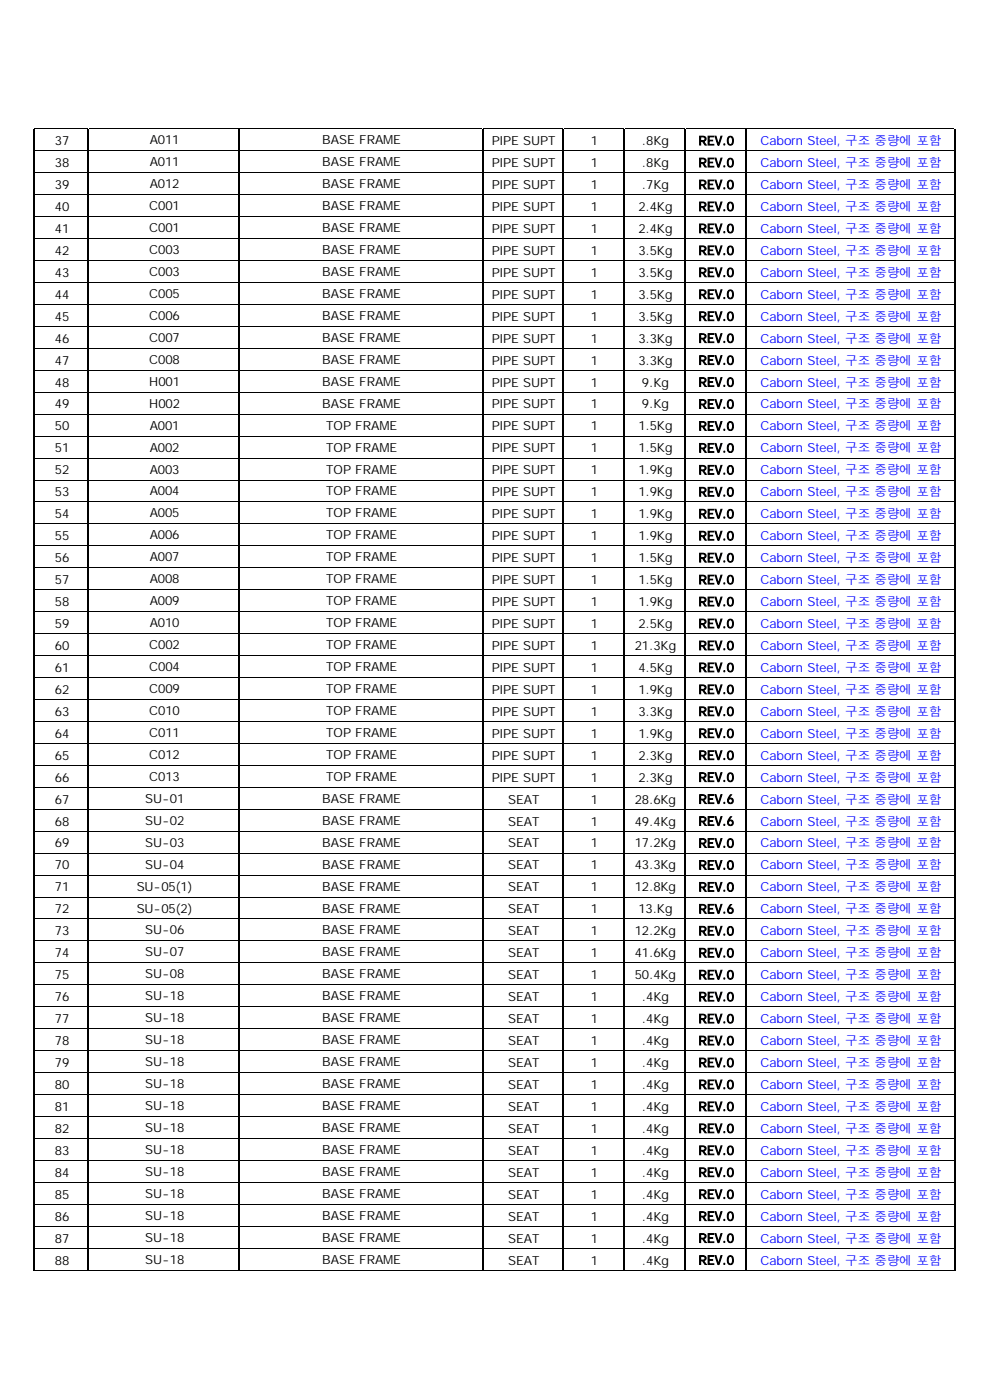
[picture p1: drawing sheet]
<svg xmlns="http://www.w3.org/2000/svg" width="210mm" height="297mm" viewBox="0 0 210 297" stroke-linecap="round" stroke-linejoin="round" font-family="sans-serif">
<defs><g id="words">
<g font-size="2.7">
<text x="11.6" y="30.8">37</text>
<text x="11.6" y="35.4">38</text>
<text x="31.8" y="35.3">A011</text>
<text x="31.8" y="30.6">A011</text>
<text x="68.4" y="30.6">BASE FRAME</text>
<text x="68.4" y="35.3">BASE FRAME</text>
<text x="104.4" y="30.8">PIPE SUPT</text>
<text x="104.4" y="35.4">PIPE SUPT</text>
<text x="125.3" y="30.8">1</text>
<text x="125.3" y="35.4">1</text>
<text x="136.2" y="30.8">.8Kg</text>
<text x="136.2" y="35.4">.8Kg</text>
<text x="148.2" y="30.8">REV.0</text>
<text x="148.2" y="35.4">REV.0</text>
<text x="11.6" y="40.1">39</text>
<text x="31.8" y="39.9">A012</text>
<text x="68.4" y="39.9">BASE FRAME</text>
<text x="104.4" y="40.1">PIPE SUPT</text>
<text x="125.3" y="40.1">1</text>
<text x="136.2" y="40.1">.7Kg</text>
<text x="148.2" y="40.1">REV.0</text>
<text x="11.6" y="44.7">40</text>
<text x="31.7" y="44.6">C001</text>
<text x="68.4" y="44.6">BASE FRAME</text>
<text x="104.4" y="44.7">PIPE SUPT</text>
<text x="125.3" y="44.7">1</text>
<text x="135.4" y="44.7">2.4Kg</text>
<text x="148.2" y="44.7">REV.0</text>
<text x="11.6" y="49.4">41</text>
<text x="31.7" y="49.2">C001</text>
<text x="31.7" y="53.9">C003</text>
<text x="68.4" y="49.2">BASE FRAME</text>
<text x="68.4" y="53.9">BASE FRAME</text>
<text x="104.4" y="49.4">PIPE SUPT</text>
<text x="125.3" y="49.4">1</text>
<text x="135.4" y="49.4">2.4Kg</text>
<text x="148.2" y="49.4">REV.0</text>
<text x="11.6" y="54.1">42</text>
<text x="11.6" y="58.7">43</text>
<text x="31.7" y="58.5">C003</text>
<text x="68.4" y="58.5">BASE FRAME</text>
<text x="104.4" y="54.1">PIPE SUPT</text>
<text x="104.4" y="58.7">PIPE SUPT</text>
<text x="125.3" y="54.1">1</text>
<text x="125.3" y="58.7">1</text>
<text x="135.4" y="54.1">3.5Kg</text>
<text x="135.4" y="58.7">3.5Kg</text>
<text x="148.2" y="54.1">REV.0</text>
<text x="148.2" y="58.7">REV.0</text>
<text x="11.6" y="63.4">44</text>
<text x="31.7" y="63.2">C005</text>
<text x="68.4" y="63.2">BASE FRAME</text>
<text x="104.4" y="63.4">PIPE SUPT</text>
<text x="125.3" y="63.4">1</text>
<text x="135.4" y="63.4">3.5Kg</text>
<text x="148.2" y="63.4">REV.0</text>
<text x="11.6" y="68">45</text>
<text x="31.7" y="67.9">C006</text>
<text x="68.4" y="67.9">BASE FRAME</text>
<text x="104.4" y="68">PIPE SUPT</text>
<text x="125.3" y="68">1</text>
<text x="135.4" y="68">3.5Kg</text>
<text x="148.2" y="68">REV.0</text>
<text x="11.6" y="72.7">46</text>
<text x="11.6" y="77.3">47</text>
<text x="31.7" y="72.5">C007</text>
<text x="31.7" y="77.2">C008</text>
<text x="68.4" y="72.5">BASE FRAME</text>
<text x="68.4" y="77.2">BASE FRAME</text>
<text x="104.4" y="72.7">PIPE SUPT</text>
<text x="104.4" y="77.3">PIPE SUPT</text>
<text x="125.3" y="72.7">1</text>
<text x="125.3" y="77.3">1</text>
<text x="135.4" y="72.7">3.3Kg</text>
<text x="135.4" y="77.3">3.3Kg</text>
<text x="148.2" y="72.7">REV.0</text>
<text x="148.2" y="77.3">REV.0</text>
<text x="11.6" y="82">48</text>
<text x="31.7" y="81.8">H001</text>
<text x="68.4" y="81.8">BASE FRAME</text>
<text x="104.4" y="82">PIPE SUPT</text>
<text x="125.3" y="82">1</text>
<text x="136.2" y="82">9.Kg</text>
<text x="148.2" y="82">REV.0</text>
<text x="11.6" y="86.7">49</text>
<text x="31.7" y="86.5">H002</text>
<text x="68.4" y="86.5">BASE FRAME</text>
<text x="104.4" y="86.7">PIPE SUPT</text>
<text x="125.3" y="86.7">1</text>
<text x="136.2" y="86.7">9.Kg</text>
<text x="148.2" y="86.7">REV.0</text>
<text x="11.6" y="91.3">50</text>
<text x="11.6" y="96">51</text>
<text x="31.8" y="91.1">A001</text>
<text x="31.8" y="95.8">A002</text>
<text x="69.2" y="91.1">TOP FRAME</text>
<text x="69.2" y="95.8">TOP FRAME</text>
<text x="104.4" y="91.3">PIPE SUPT</text>
<text x="104.4" y="96">PIPE SUPT</text>
<text x="125.3" y="91.3">1</text>
<text x="125.3" y="96">1</text>
<text x="135.4" y="91.3">1.5Kg</text>
<text x="135.4" y="96">1.5Kg</text>
<text x="148.2" y="91.3">REV.0</text>
<text x="148.2" y="96">REV.0</text>
<text x="11.6" y="100.6">52</text>
<text x="31.8" y="100.5">A003</text>
<text x="69.2" y="100.5">TOP FRAME</text>
<text x="104.4" y="100.6">PIPE SUPT</text>
<text x="125.3" y="100.6">1</text>
<text x="135.4" y="100.6">1.9Kg</text>
<text x="148.2" y="100.6">REV.0</text>
<text x="11.6" y="105.3">53</text>
<text x="31.8" y="105.1">A004</text>
<text x="69.2" y="105.1">TOP FRAME</text>
<text x="104.4" y="105.3">PIPE SUPT</text>
<text x="125.3" y="105.3">1</text>
<text x="135.4" y="105.3">1.9Kg</text>
<text x="148.2" y="105.3">REV.0</text>
<text x="11.6" y="109.9">54</text>
<text x="31.8" y="109.8">A005</text>
<text x="69.2" y="109.8">TOP FRAME</text>
<text x="104.4" y="109.9">PIPE SUPT</text>
<text x="125.3" y="109.9">1</text>
<text x="135.4" y="109.9">1.9Kg</text>
<text x="148.2" y="109.9">REV.0</text>
<text x="11.6" y="114.6">55</text>
<text x="11.6" y="119.3">56</text>
<text x="31.8" y="114.4">A006</text>
<text x="31.8" y="119.1">A007</text>
<text x="69.2" y="114.4">TOP FRAME</text>
<text x="69.2" y="119.1">TOP FRAME</text>
<text x="104.4" y="114.6">PIPE SUPT</text>
<text x="104.4" y="119.3">PIPE SUPT</text>
<text x="125.3" y="114.6">1</text>
<text x="125.3" y="119.3">1</text>
<text x="135.4" y="114.6">1.9Kg</text>
<text x="135.4" y="119.3">1.5Kg</text>
<text x="148.2" y="114.6">REV.0</text>
<text x="148.2" y="119.3">REV.0</text>
<text x="11.6" y="123.9">57</text>
<text x="31.8" y="123.7">A008</text>
<text x="69.2" y="123.7">TOP FRAME</text>
<text x="104.4" y="123.9">PIPE SUPT</text>
<text x="125.3" y="123.9">1</text>
<text x="135.4" y="123.9">1.5Kg</text>
<text x="148.2" y="123.9">REV.0</text>
<text x="11.6" y="128.6">58</text>
<text x="31.8" y="128.4">A009</text>
<text x="69.2" y="128.4">TOP FRAME</text>
<text x="104.4" y="128.6">PIPE SUPT</text>
<text x="125.3" y="128.6">1</text>
<text x="135.4" y="128.6">1.9Kg</text>
<text x="148.2" y="128.6">REV.0</text>
<text x="11.6" y="133.2">59</text>
<text x="11.6" y="137.9">60</text>
<text x="31.7" y="137.7">C002</text>
<text x="31.8" y="133.1">A010</text>
<text x="69.2" y="133.1">TOP FRAME</text>
<text x="69.2" y="137.7">TOP FRAME</text>
<text x="104.4" y="133.2">PIPE SUPT</text>
<text x="104.4" y="137.9">PIPE SUPT</text>
<text x="125.3" y="137.9">1</text>
<text x="125.3" y="133.2">1</text>
<text x="134.7" y="137.9">21.3Kg</text>
<text x="135.4" y="133.2">2.5Kg</text>
<text x="148.2" y="133.2">REV.0</text>
<text x="148.2" y="137.9">REV.0</text>
<text x="11.6" y="142.5">61</text>
<text x="31.7" y="142.4">C004</text>
<text x="69.2" y="142.4">TOP FRAME</text>
<text x="104.4" y="142.5">PIPE SUPT</text>
<text x="125.3" y="142.5">1</text>
<text x="135.4" y="142.5">4.5Kg</text>
<text x="148.2" y="142.5">REV.0</text>
<text x="11.6" y="147.2">62</text>
<text x="31.7" y="147">C009</text>
<text x="69.2" y="147">TOP FRAME</text>
<text x="104.4" y="147.2">PIPE SUPT</text>
<text x="125.3" y="147.2">1</text>
<text x="135.4" y="147.2">1.9Kg</text>
<text x="148.2" y="147.2">REV.0</text>
<text x="11.6" y="151.8">63</text>
<text x="31.7" y="151.7">C010</text>
<text x="69.2" y="151.7">TOP FRAME</text>
<text x="104.4" y="151.8">PIPE SUPT</text>
<text x="125.3" y="151.8">1</text>
<text x="135.4" y="151.8">3.3Kg</text>
<text x="148.2" y="151.8">REV.0</text>
<text x="11.6" y="156.5">64</text>
<text x="11.6" y="161.2">65</text>
<text x="31.7" y="161">C012</text>
<text x="31.7" y="156.3">C011</text>
<text x="69.2" y="156.3">TOP FRAME</text>
<text x="69.2" y="161">TOP FRAME</text>
<text x="104.4" y="156.5">PIPE SUPT</text>
<text x="104.4" y="161.2">PIPE SUPT</text>
<text x="125.3" y="156.5">1</text>
<text x="125.3" y="161.2">1</text>
<text x="135.4" y="156.5">1.9Kg</text>
<text x="135.4" y="161.2">2.3Kg</text>
<text x="148.2" y="156.5">REV.0</text>
<text x="148.2" y="161.2">REV.0</text>
<text x="11.6" y="165.8">66</text>
<text x="31.7" y="165.7">C013</text>
<text x="69.2" y="165.7">TOP FRAME</text>
<text x="104.4" y="165.8">PIPE SUPT</text>
<text x="125.3" y="165.8">1</text>
<text x="135.4" y="165.8">2.3Kg</text>
<text x="148.2" y="165.8">REV.0</text>
<text x="11.6" y="170.5">67</text>
<text x="30.8" y="170.3">SU-01</text>
<text x="68.4" y="170.3">BASE FRAME</text>
<text x="107.8" y="170.5">SEAT</text>
<text x="125.3" y="170.5">1</text>
<text x="134.7" y="170.5">28.6Kg</text>
<text x="148.2" y="170.5">REV.6</text>
<text x="11.6" y="175.1">68</text>
<text x="11.6" y="179.8">69</text>
<text x="30.8" y="175">SU-02</text>
<text x="30.8" y="179.6">SU-03</text>
<text x="68.4" y="175">BASE FRAME</text>
<text x="68.4" y="179.6">BASE FRAME</text>
<text x="107.8" y="175.1">SEAT</text>
<text x="107.8" y="179.8">SEAT</text>
<text x="125.3" y="175.1">1</text>
<text x="125.3" y="179.8">1</text>
<text x="134.7" y="175.1">49.4Kg</text>
<text x="134.7" y="179.8">17.2Kg</text>
<text x="148.2" y="175.1">REV.6</text>
<text x="148.2" y="179.8">REV.0</text>
<text x="11.6" y="184.4">70</text>
<text x="30.8" y="184.3">SU-04</text>
<text x="68.4" y="184.3">BASE FRAME</text>
<text x="107.8" y="184.4">SEAT</text>
<text x="125.3" y="184.4">1</text>
<text x="134.7" y="184.4">43.3Kg</text>
<text x="148.2" y="184.4">REV.0</text>
<text x="11.6" y="189.1">71</text>
<text x="29" y="188.9">SU-05(1)</text>
<text x="68.4" y="188.9">BASE FRAME</text>
<text x="107.8" y="189.1">SEAT</text>
<text x="125.3" y="189.1">1</text>
<text x="134.7" y="189.1">12.8Kg</text>
<text x="148.2" y="189.1">REV.0</text>
<text x="11.6" y="193.8">72</text>
<text x="29" y="193.6">SU-05(2)</text>
<text x="68.4" y="193.6">BASE FRAME</text>
<text x="107.8" y="193.8">SEAT</text>
<text x="125.3" y="193.8">1</text>
<text x="135.4" y="193.8">13.Kg</text>
<text x="148.2" y="193.8">REV.6</text>
<text x="11.6" y="198.4">73</text>
<text x="11.6" y="203.1">74</text>
<text x="30.8" y="198.2">SU-06</text>
<text x="30.8" y="202.9">SU-07</text>
<text x="68.4" y="198.2">BASE FRAME</text>
<text x="68.4" y="202.9">BASE FRAME</text>
<text x="107.8" y="198.4">SEAT</text>
<text x="107.8" y="203.1">SEAT</text>
<text x="125.3" y="198.4">1</text>
<text x="125.3" y="203.1">1</text>
<text x="134.7" y="198.4">12.2Kg</text>
<text x="134.7" y="203.1">41.6Kg</text>
<text x="148.2" y="198.4">REV.0</text>
<text x="148.2" y="203.1">REV.0</text>
<text x="11.6" y="207.7">75</text>
<text x="30.8" y="207.6">SU-08</text>
<text x="68.4" y="207.6">BASE FRAME</text>
<text x="107.8" y="207.7">SEAT</text>
<text x="125.3" y="207.7">1</text>
<text x="134.7" y="207.7">50.4Kg</text>
<text x="148.2" y="207.7">REV.0</text>
<text x="11.6" y="212.4">76</text>
<text x="30.8" y="212.2">SU-18</text>
<text x="68.4" y="212.2">BASE FRAME</text>
<text x="107.8" y="212.4">SEAT</text>
<text x="125.3" y="212.4">1</text>
<text x="136.2" y="212.4">.4Kg</text>
<text x="148.2" y="212.4">REV.0</text>
<text x="11.6" y="217">77</text>
<text x="11.6" y="221.7">78</text>
<text x="30.8" y="221.5">SU-18</text>
<text x="30.8" y="216.9">SU-18</text>
<text x="68.4" y="216.9">BASE FRAME</text>
<text x="68.4" y="221.5">BASE FRAME</text>
<text x="107.8" y="217">SEAT</text>
<text x="107.8" y="221.7">SEAT</text>
<text x="125.3" y="217">1</text>
<text x="125.3" y="221.7">1</text>
<text x="136.2" y="217">.4Kg</text>
<text x="136.2" y="221.7">.4Kg</text>
<text x="148.2" y="217">REV.0</text>
<text x="148.2" y="221.7">REV.0</text>
<text x="11.6" y="226.4">79</text>
<text x="30.8" y="226.2">SU-18</text>
<text x="68.4" y="226.2">BASE FRAME</text>
<text x="107.8" y="226.4">SEAT</text>
<text x="125.3" y="226.4">1</text>
<text x="136.2" y="226.4">.4Kg</text>
<text x="148.2" y="226.4">REV.0</text>
<text x="11.6" y="231">80</text>
<text x="30.8" y="230.8">SU-18</text>
<text x="68.4" y="230.8">BASE FRAME</text>
<text x="107.8" y="231">SEAT</text>
<text x="125.3" y="231">1</text>
<text x="136.2" y="231">.4Kg</text>
<text x="148.2" y="231">REV.0</text>
<text x="11.6" y="235.7">81</text>
<text x="30.8" y="235.5">SU-18</text>
<text x="68.4" y="235.5">BASE FRAME</text>
<text x="107.8" y="235.7">SEAT</text>
<text x="125.3" y="235.7">1</text>
<text x="136.2" y="235.7">.4Kg</text>
<text x="148.2" y="235.7">REV.0</text>
<text x="11.6" y="240.3">82</text>
<text x="11.6" y="245">83</text>
<text x="30.8" y="240.2">SU-18</text>
<text x="30.8" y="244.8">SU-18</text>
<text x="68.4" y="240.2">BASE FRAME</text>
<text x="68.4" y="244.8">BASE FRAME</text>
<text x="107.8" y="240.3">SEAT</text>
<text x="107.8" y="245">SEAT</text>
<text x="125.3" y="240.3">1</text>
<text x="125.3" y="245">1</text>
<text x="136.2" y="240.3">.4Kg</text>
<text x="136.2" y="245">.4Kg</text>
<text x="148.2" y="240.3">REV.0</text>
<text x="148.2" y="245">REV.0</text>
<text x="11.6" y="249.6">84</text>
<text x="30.8" y="249.5">SU-18</text>
<text x="68.4" y="249.5">BASE FRAME</text>
<text x="107.8" y="249.6">SEAT</text>
<text x="125.4" y="249.6">1</text>
<text x="136.2" y="249.6">.4Kg</text>
<text x="148.2" y="249.6">REV.0</text>
<text x="11.6" y="254.3">85</text>
<text x="30.8" y="254.1">SU-18</text>
<text x="68.4" y="254.1">BASE FRAME</text>
<text x="107.8" y="254.3">SEAT</text>
<text x="125.4" y="254.3">1</text>
<text x="136.2" y="254.3">.4Kg</text>
<text x="148.2" y="254.3">REV.0</text>
<text x="11.6" y="259">86</text>
<text x="11.6" y="263.6">87</text>
<text x="30.8" y="258.8">SU-18</text>
<text x="30.8" y="263.4">SU-18</text>
<text x="68.4" y="258.8">BASE FRAME</text>
<text x="68.4" y="263.4">BASE FRAME</text>
<text x="107.8" y="259">SEAT</text>
<text x="107.8" y="263.6">SEAT</text>
<text x="125.4" y="259">1</text>
<text x="125.4" y="263.6">1</text>
<text x="136.2" y="259">.4Kg</text>
<text x="136.2" y="263.6">.4Kg</text>
<text x="148.2" y="259">REV.0</text>
<text x="148.2" y="263.6">REV.0</text>
<text x="11.6" y="268.3">88</text>
<text x="30.8" y="268.1">SU-18</text>
<text x="68.4" y="268.1">BASE FRAME</text>
<text x="107.8" y="268.3">SEAT</text>
<text x="125.4" y="268.3">1</text>
<text x="136.2" y="268.3">.4Kg</text>
<text x="148.2" y="268.3">REV.0</text>
</g>
<g font-size="2.7" fill="#00f">
<text x="161.3" y="30.8">Caborn Steel, 구조 중량에 포함</text>
<text x="161.3" y="35.4">Caborn Steel, 구조 중량에 포함</text>
<text x="161.3" y="40.1">Caborn Steel, 구조 중량에 포함</text>
<text x="161.3" y="44.7">Caborn Steel, 구조 중량에 포함</text>
<text x="161.3" y="49.4">Caborn Steel, 구조 중량에 포함</text>
<text x="161.3" y="54.1">Caborn Steel, 구조 중량에 포함</text>
<text x="161.3" y="58.7">Caborn Steel, 구조 중량에 포함</text>
<text x="161.3" y="63.4">Caborn Steel, 구조 중량에 포함</text>
<text x="161.3" y="68">Caborn Steel, 구조 중량에 포함</text>
<text x="161.3" y="72.7">Caborn Steel, 구조 중량에 포함</text>
<text x="161.3" y="77.3">Caborn Steel, 구조 중량에 포함</text>
<text x="161.3" y="82">Caborn Steel, 구조 중량에 포함</text>
<text x="161.3" y="86.7">Caborn Steel, 구조 중량에 포함</text>
<text x="161.3" y="91.3">Caborn Steel, 구조 중량에 포함</text>
<text x="161.3" y="96">Caborn Steel, 구조 중량에 포함</text>
<text x="161.3" y="100.6">Caborn Steel, 구조 중량에 포함</text>
<text x="161.3" y="105.3">Caborn Steel, 구조 중량에 포함</text>
<text x="161.3" y="109.9">Caborn Steel, 구조 중량에 포함</text>
<text x="161.3" y="114.6">Caborn Steel, 구조 중량에 포함</text>
<text x="161.3" y="119.3">Caborn Steel, 구조 중량에 포함</text>
<text x="161.3" y="123.9">Caborn Steel, 구조 중량에 포함</text>
<text x="161.3" y="128.6">Caborn Steel, 구조 중량에 포함</text>
<text x="161.3" y="133.2">Caborn Steel, 구조 중량에 포함</text>
<text x="161.3" y="137.9">Caborn Steel, 구조 중량에 포함</text>
<text x="161.3" y="142.5">Caborn Steel, 구조 중량에 포함</text>
<text x="161.3" y="147.2">Caborn Steel, 구조 중량에 포함</text>
<text x="161.3" y="151.8">Caborn Steel, 구조 중량에 포함</text>
<text x="161.3" y="156.5">Caborn Steel, 구조 중량에 포함</text>
<text x="161.3" y="161.2">Caborn Steel, 구조 중량에 포함</text>
<text x="161.3" y="165.8">Caborn Steel, 구조 중량에 포함</text>
<text x="161.3" y="170.5">Caborn Steel, 구조 중량에 포함</text>
<text x="161.3" y="175.1">Caborn Steel, 구조 중량에 포함</text>
<text x="161.3" y="179.8">Caborn Steel, 구조 중량에 포함</text>
<text x="161.3" y="184.4">Caborn Steel, 구조 중량에 포함</text>
<text x="161.3" y="189.1">Caborn Steel, 구조 중량에 포함</text>
<text x="161.3" y="193.8">Caborn Steel, 구조 중량에 포함</text>
<text x="161.3" y="198.4">Caborn Steel, 구조 중량에 포함</text>
<text x="161.3" y="203.1">Caborn Steel, 구조 중량에 포함</text>
<text x="161.3" y="207.7">Caborn Steel, 구조 중량에 포함</text>
<text x="161.3" y="212.4">Caborn Steel, 구조 중량에 포함</text>
<text x="161.3" y="217">Caborn Steel, 구조 중량에 포함</text>
<text x="161.3" y="221.7">Caborn Steel, 구조 중량에 포함</text>
<text x="161.3" y="226.4">Caborn Steel, 구조 중량에 포함</text>
<text x="161.3" y="231">Caborn Steel, 구조 중량에 포함</text>
<text x="161.3" y="235.7">Caborn Steel, 구조 중량에 포함</text>
<text x="161.3" y="240.3">Caborn Steel, 구조 중량에 포함</text>
<text x="161.3" y="245">Caborn Steel, 구조 중량에 포함</text>
<text x="161.3" y="249.6">Caborn Steel, 구조 중량에 포함</text>
<text x="161.3" y="254.3">Caborn Steel, 구조 중량에 포함</text>
<text x="161.3" y="259">Caborn Steel, 구조 중량에 포함</text>
<text x="161.3" y="263.6">Caborn Steel, 구조 중량에 포함</text>
<text x="161.3" y="268.3">Caborn Steel, 구조 중량에 포함</text>
</g>
</g></defs>
<g fill="none" stroke="#000" stroke-width=".21">
<path d="M7.4 27.3h11.2M7.4 32h11.2M7.4 36.6h11.2M18.9 27.3h31.7M18.9 32h31.7M18.9 36.6h31.7M50.9 27.3h51.4M50.9 32h51.4M50.9 36.6h51.4M102.5 27.3h16.9M102.5 32h16.9M102.5 36.6h16.9"/>
<path d="M119.6 27.3h12.7M119.6 32h12.7M119.6 36.6h12.7M132.5 27.3h12.7M132.5 32h12.7M132.5 36.6h12.7M145.5 27.3h12.6M145.5 32h12.6M145.5 36.6h12.6M158.4 27.3h44M158.4 32h44M158.4 36.6h44"/>
<path d="M7.4 41.3h11.2M7.4 46h11.2M7.4 50.6h11.2M7.4 55.3h11.2M7.4 59.9h11.2M18.9 41.3h31.7M18.9 46h31.7M18.9 50.6h31.7M18.9 55.3h31.7M18.9 59.9h31.7M50.9 41.3h51.4M50.9 46h51.4"/>
<path d="M50.9 50.6h51.4M50.9 55.3h51.4M50.9 59.9h51.4M102.5 41.3h16.9M102.5 46h16.9M102.5 50.6h16.9M102.5 55.3h16.9M102.5 59.9h16.9M119.6 41.3h12.7M119.6 46h12.7M119.6 50.6h12.7M119.6 55.3h12.7"/>
<path d="M119.6 59.9h12.7M132.5 41.3h12.7M132.5 46h12.7M132.5 50.6h12.7M132.5 55.3h12.7M132.5 59.9h12.7M145.5 41.3h12.6M145.5 46h12.6M145.5 50.6h12.6M145.5 55.3h12.6M145.5 59.9h12.6M158.4 41.3h44"/>
<path d="M158.4 46h44M158.4 50.6h44M158.4 55.3h44M158.4 59.9h44M7.4 64.6h11.2M7.4 69.2h11.2M7.4 73.9h11.2M7.4 78.5h11.2M18.9 64.6h31.7M18.9 69.2h31.7M18.9 73.9h31.7M18.9 78.5h31.7"/>
<path d="M50.9 64.6h51.4M50.9 69.2h51.4M50.9 73.9h51.4M50.9 78.5h51.4M102.5 64.6h16.9M102.5 69.2h16.9M102.5 73.9h16.9M102.5 78.5h16.9M119.6 64.6h12.7M119.6 69.2h12.7M119.6 73.9h12.7M119.6 78.5h12.7"/>
<path d="M132.5 64.6h12.7M132.5 69.2h12.7M132.5 73.9h12.7M132.5 78.5h12.7M145.5 64.6h12.6M145.5 69.2h12.6M145.5 73.9h12.6M145.5 78.5h12.6M158.4 64.6h44M158.4 69.2h44M158.4 73.9h44M158.4 78.5h44"/>
<path d="M7.4 83.2h11.2M7.4 87.9h11.2M7.4 92.5h11.2M7.4 97.2h11.2M18.9 83.2h31.7M18.9 87.9h31.7M18.9 92.5h31.7M18.9 97.2h31.7M50.9 83.2h51.4M50.9 87.9h51.4M50.9 92.5h51.4M50.9 97.2h51.4"/>
<path d="M102.5 83.2h16.9M102.5 87.9h16.9M102.5 92.5h16.9M102.5 97.2h16.9M119.6 83.2h12.7M119.6 87.9h12.7M119.6 92.5h12.7M119.6 97.2h12.7M132.5 83.2h12.7M132.5 87.9h12.7M132.5 92.5h12.7M132.5 97.2h12.7"/>
<path d="M145.5 83.2h12.6M145.5 87.9h12.6M145.5 92.5h12.6M145.5 97.2h12.6M158.4 83.2h44M158.4 87.9h44M158.4 92.5h44M158.4 97.2h44M7.4 101.8h11.2M7.4 106.5h11.2M7.4 111.1h11.2M7.4 115.8h11.2"/>
<path d="M18.9 101.8h31.7M18.9 106.5h31.7M18.9 111.1h31.7M18.9 115.8h31.7M50.9 101.8h51.4M50.9 106.5h51.4M50.9 111.1h51.4M50.9 115.8h51.4M102.5 101.8h16.9M102.5 106.5h16.9M102.5 111.1h16.9M102.5 115.8h16.9"/>
<path d="M119.6 101.8h12.7M119.6 106.5h12.7M119.6 111.1h12.7M119.6 115.8h12.7M132.5 101.8h12.7M132.5 106.5h12.7M132.5 111.1h12.7M132.5 115.8h12.7M145.5 101.8h12.6M145.5 106.5h12.6M145.5 111.1h12.6M145.5 115.8h12.6"/>
<path d="M158.4 101.8h44M158.4 106.5h44M158.4 111.1h44M158.4 115.8h44M7.4 120.5h11.2M7.4 125.1h11.2M7.4 129.8h11.2M7.4 134.4h11.2M7.4 139.1h11.2M18.9 120.5h31.7M18.9 125.1h31.7M18.9 129.8h31.7"/>
<path d="M18.9 134.4h31.7M18.9 139.1h31.7M50.9 120.5h51.4M50.9 125.1h51.4M50.9 129.8h51.4M50.9 134.4h51.4M50.9 139.1h51.4M102.5 120.5h16.9M102.5 125.1h16.9M102.5 129.8h16.9M102.5 134.4h16.9M102.5 139.1h16.9"/>
<path d="M119.6 120.5h12.7M119.6 125.1h12.7M119.6 129.8h12.7M119.6 134.4h12.7M119.6 139.1h12.7M132.5 120.5h12.7M132.5 125.1h12.7M132.5 129.8h12.7M132.5 134.4h12.7M132.5 139.1h12.7M145.5 120.5h12.6M145.5 125.1h12.6"/>
<path d="M145.5 129.8h12.6M145.5 134.4h12.6M145.5 139.1h12.6M158.4 120.5h44M158.4 125.1h44M158.4 129.8h44M158.4 134.4h44M158.4 139.1h44M7.4 143.7h11.2M7.4 148.4h11.2M7.4 153.1h11.2M7.4 157.7h11.2"/>
<path d="M18.9 143.7h31.7M18.9 148.4h31.7M18.9 153.1h31.7M18.9 157.7h31.7M50.9 143.7h51.4M50.9 148.4h51.4M50.9 153.1h51.4M50.9 157.7h51.4M102.5 143.7h16.9M102.5 148.4h16.9M102.5 153.1h16.9M102.5 157.7h16.9"/>
<path d="M119.6 143.7h12.7M119.6 148.4h12.7M119.6 153.1h12.7M119.6 157.7h12.7M132.5 143.7h12.7M132.5 148.4h12.7M132.5 153.1h12.7M132.5 157.7h12.7M145.5 143.7h12.6M145.5 148.4h12.6M145.5 153.1h12.6M145.5 157.7h12.6"/>
<path d="M158.4 143.7h44M158.4 148.4h44M158.4 153.1h44M158.4 157.7h44M7.4 162.4h11.2M7.4 167h11.2M7.4 171.7h11.2M7.4 176.3h11.2M18.9 162.4h31.7M18.9 167h31.7M18.9 171.7h31.7M18.9 176.3h31.7"/>
<path d="M50.9 162.4h51.4M50.9 167h51.4M50.9 171.7h51.4M50.9 176.3h51.4M102.5 162.4h16.9M102.5 167h16.9M102.5 171.7h16.9M102.5 176.3h16.9M119.6 162.4h12.7M119.6 167h12.7M119.6 171.7h12.7M119.6 176.3h12.7"/>
<path d="M132.5 162.4h12.7M132.5 167h12.7M132.5 171.7h12.7M132.5 176.3h12.7M145.5 162.4h12.6M145.5 167h12.6M145.5 171.7h12.6M145.5 176.3h12.6M158.4 162.4h44M158.4 167h44M158.4 171.7h44M158.4 176.3h44"/>
<path d="M7.4 181h11.2M7.4 185.7h11.2M7.4 190.3h11.2M7.4 195h11.2M7.4 199.6h11.2M18.9 181h31.7M18.9 185.7h31.7M18.9 190.3h31.7M18.9 195h31.7M18.9 199.6h31.7M50.9 181h51.4M50.9 185.7h51.4"/>
<path d="M50.9 190.3h51.4M50.9 195h51.4M50.9 199.6h51.4M102.5 181h16.9M102.5 185.7h16.9M102.5 190.3h16.9M102.5 195h16.9M102.5 199.6h16.9M119.6 181h12.7M119.6 185.7h12.7M119.6 190.3h12.7M119.6 195h12.7"/>
<path d="M119.6 199.6h12.7M132.5 181h12.7M132.5 185.7h12.7M132.5 190.3h12.7M132.5 195h12.7M132.5 199.6h12.7M145.5 181h12.6M145.5 185.7h12.6M145.5 190.3h12.6M145.5 195h12.6M145.5 199.6h12.6M158.4 181h44"/>
<path d="M158.4 185.7h44M158.4 190.3h44M158.4 195h44M158.4 199.6h44M7.4 204.3h11.2M7.4 208.9h11.2M7.4 213.6h11.2M7.4 218.2h11.2M18.9 204.3h31.7M18.9 208.9h31.7M18.9 213.6h31.7M18.9 218.2h31.7"/>
<path d="M50.9 204.3h51.4M50.9 208.9h51.4M50.9 213.6h51.4M50.9 218.2h51.4M102.5 204.3h16.9M102.5 208.9h16.9M102.5 213.6h16.9M102.5 218.2h16.9M119.6 204.3h12.7M119.6 208.9h12.7M119.6 213.6h12.7M119.6 218.2h12.7"/>
<path d="M132.5 204.3h12.7M132.5 208.9h12.7M132.5 213.6h12.7M132.5 218.2h12.7M145.5 204.3h12.6M145.5 208.9h12.6M145.5 213.6h12.6M145.5 218.2h12.6M158.4 204.3h44M158.4 208.9h44M158.4 213.6h44M158.4 218.2h44"/>
<path d="M7.4 222.9h11.2M7.4 227.6h11.2M7.4 232.2h11.2M7.4 236.9h11.2M18.9 222.9h31.7M18.9 227.6h31.7M18.9 232.2h31.7M18.9 236.9h31.7M50.9 222.9h51.4M50.9 227.6h51.4M50.9 232.2h51.4M50.9 236.9h51.4"/>
<path d="M102.5 222.9h16.9M102.5 227.6h16.9M102.5 232.2h16.9M102.5 236.9h16.9M119.6 222.9h12.7M119.6 227.6h12.7M119.6 232.2h12.7M119.6 236.9h12.7M132.5 222.9h12.7M132.5 227.6h12.7M132.5 232.2h12.7M132.5 236.9h12.7"/>
<path d="M145.5 222.9h12.6M145.5 227.6h12.6M145.5 232.2h12.6M145.5 236.9h12.6M158.4 222.9h44M158.4 227.6h44M158.4 232.2h44M158.4 236.9h44M7.4 241.5h11.2M7.4 246.2h11.2M7.4 250.8h11.2M7.4 255.5h11.2"/>
<path d="M18.9 241.5h31.7M18.9 246.2h31.7M18.9 250.8h31.7M18.9 255.5h31.7M50.9 241.5h51.4M50.9 246.2h51.4M50.9 250.8h51.4M50.9 255.5h51.4M102.5 241.5h16.9M102.5 246.2h16.9M102.5 250.8h16.9M102.5 255.5h16.9"/>
<path d="M119.6 241.5h12.7M119.6 246.2h12.7M119.6 250.8h12.7M119.6 255.5h12.7M132.5 241.5h12.7M132.5 246.2h12.7M132.5 250.8h12.7M132.5 255.5h12.7M145.5 241.5h12.6M145.5 246.2h12.6M145.5 250.8h12.6M145.5 255.5h12.6"/>
<path d="M158.4 241.5h44M158.4 246.2h44M158.4 250.8h44M158.4 255.5h44M7.4 260.2h11.2M7.4 264.8h11.2M7.4 269.5h11.2M18.9 260.2h31.7M18.9 264.8h31.7M18.9 269.5h31.7M50.9 260.2h51.4M50.9 264.8h51.4"/>
<path d="M50.9 269.5h51.4M102.5 260.2h16.9M102.5 264.8h16.9M102.5 269.5h16.9M119.6 260.2h12.7M119.6 264.8h12.7M119.6 269.5h12.7M132.5 260.2h12.7M132.5 264.8h12.7M132.5 269.5h12.7M145.5 260.2h12.6M145.5 264.8h12.6"/>
<path d="M145.5 269.5h12.6M158.4 260.2h44M158.4 264.8h44M158.4 269.5h44"/>
</g>
<path d="M7.2 27.3v242.2M18.8 27.3v242.2M50.8 27.3v242.2M102.4 27.3v242.2M119.5 27.3v242.2M132.4 27.3v242.2M145.3 27.3v242.2M158.2 27.3v242.2M202.5 27.3v242.2" fill="none" stroke="#000" stroke-width=".25"/>
<use href="#words"/>
</svg>
